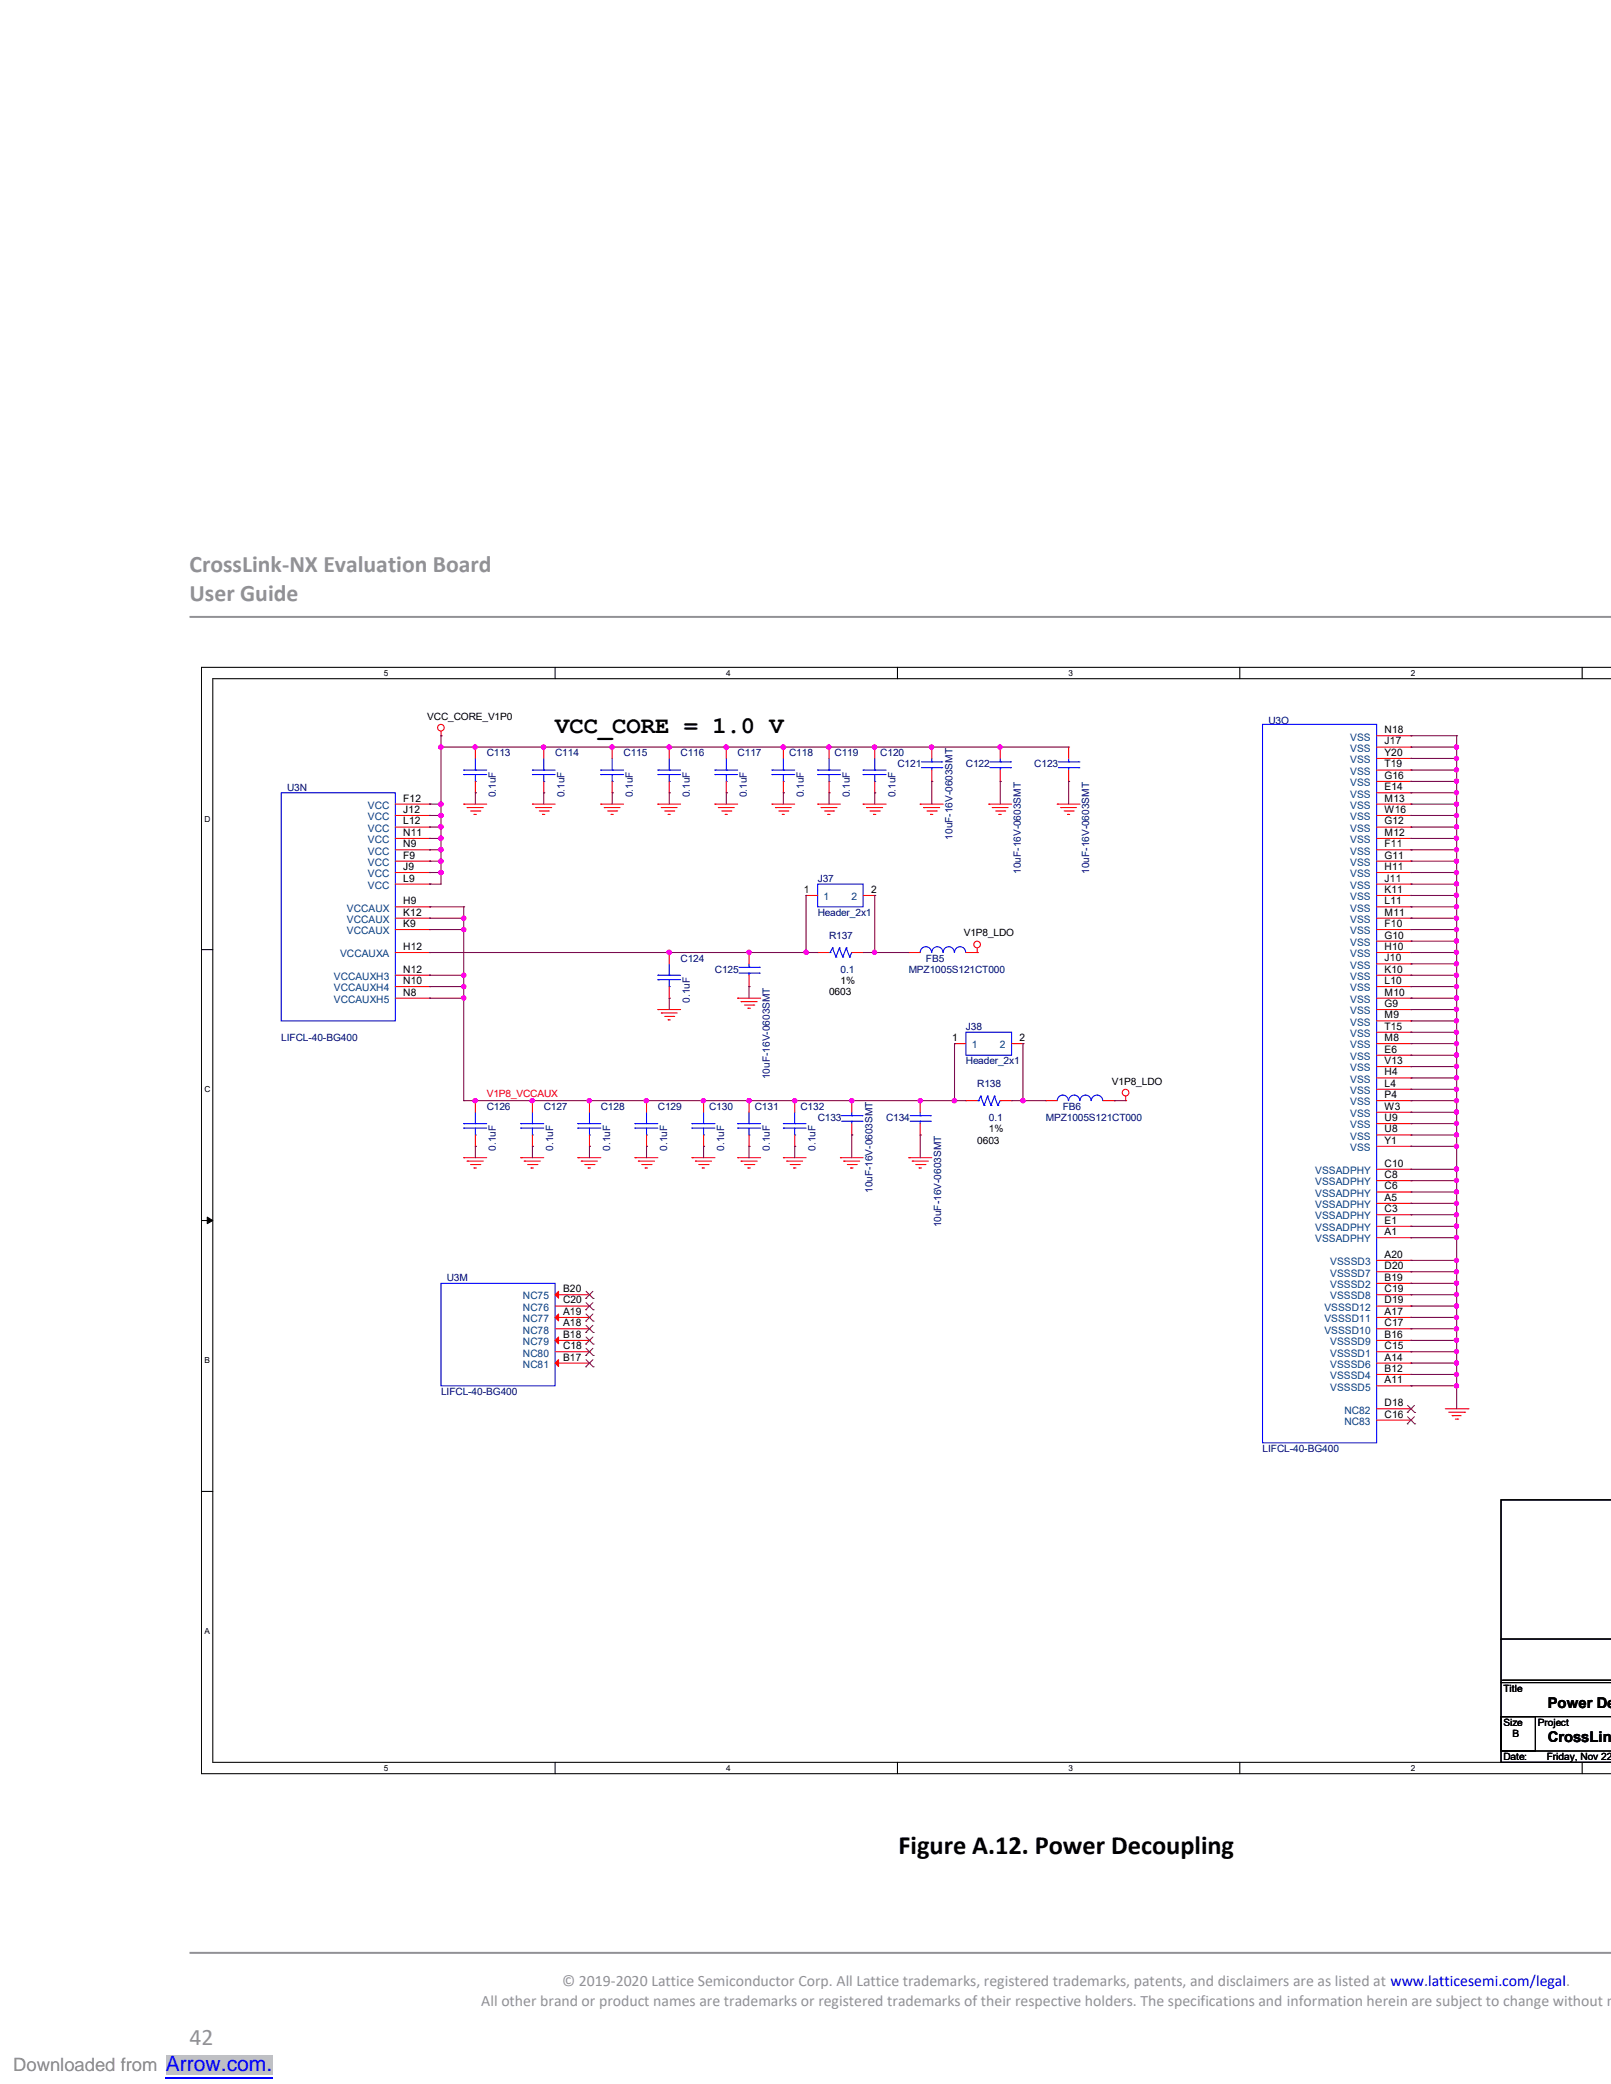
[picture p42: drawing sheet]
<svg xmlns="http://www.w3.org/2000/svg" width="216mm" height="279mm" viewBox="0 0 216 279" stroke-linecap="round" stroke-linejoin="round" font-family="sans-serif">
<defs><g id="words">
<text font-size="3.5" x="120.4" y="248.6">Figure A.12. Power Decoupling</text>
<g font-size="3.2" fill="#919195">
<text x="25.4" y="76.7">CrossLink-NX Evaluation Board</text>
<text x="25.4" y="80.6">User Guide</text>
<text x="25.4" y="274.2">42</text>
</g>
<text font-size="3.2" x="74.4" y="98.3">VCC_CORE = 1.0 V</text>
<text font-size="2.8" fill="#00f" x="22.2" y="277.6">Arrow.com.</text>
<text font-size="2.5" fill="#808080" x="1.8" y="277.6">Downloaded from</text>
<g font-size="2.1" fill="#919195">
<text x="64.5" y="268.9">All other brand or product names are trademarks or registered trademarks of their respective holders. The specifications and information herein are subject to change without no</text>
<text x="75.3" y="266.3">© 2019-2020 Lattice Semiconductor Corp. All Lattice trademarks, registered trademarks, patents, and disclaimers are as listed at www.latticesemi.com/legal.</text>
</g>
<g font-size="2">
<text x="207.4" y="229">Power Dec</text>
<text x="207.4" y="233.5">CrossLink</text>
</g>
<g font-size="1.4" fill="#004080">
<text x="181" y="99.3">VSS</text>
<text x="181" y="100.8">VSS</text>
<text x="181" y="105.4">VSS</text>
<text x="181" y="106.9">VSS</text>
<text x="181" y="102.3">VSS</text>
<text x="181" y="103.9">VSS</text>
<text x="49.3" y="108.4">VCC</text>
<text x="49.3" y="110">VCC</text>
<text x="49.3" y="111.5">VCC</text>
<text x="49.3" y="113">VCC</text>
<text x="181" y="108.4">VSS</text>
<text x="181" y="111.5">VSS</text>
<text x="181" y="113">VSS</text>
<text x="181" y="110">VSS</text>
<text x="49.3" y="114.6">VCC</text>
<text x="49.3" y="116.1">VCC</text>
<text x="49.3" y="117.6">VCC</text>
<text x="49.3" y="119.2">VCC</text>
<text x="181" y="114.6">VSS</text>
<text x="181" y="116.1">VSS</text>
<text x="181" y="117.6">VSS</text>
<text x="181" y="119.2">VSS</text>
<text x="46.5" y="122.2">VCCAUX</text>
<text x="46.5" y="123.7">VCCAUX</text>
<text x="46.5" y="125.3">VCCAUX</text>
<text x="110.4" y="120.7">1</text>
<text x="114.1" y="120.7">2</text>
<text x="181" y="120.7">VSS</text>
<text x="181" y="122.2">VSS</text>
<text x="181" y="123.7">VSS</text>
<text x="181" y="125.3">VSS</text>
<text x="44.7" y="131.4">VCCAUXH3</text>
<text x="45.6" y="128.3">VCCAUXA</text>
<text x="181" y="126.8">VSS</text>
<text x="181" y="128.3">VSS</text>
<text x="181" y="129.9">VSS</text>
<text x="181" y="131.4">VSS</text>
<text x="44.7" y="134.5">VCCAUXH5</text>
<text x="44.7" y="132.9">VCCAUXH4</text>
<text x="181" y="132.9">VSS</text>
<text x="181" y="134.5">VSS</text>
<text x="181" y="136">VSS</text>
<text x="181" y="137.5">VSS</text>
<text x="130.2" y="140.6">1</text>
<text x="134" y="140.6">2</text>
<text x="181" y="140.6">VSS</text>
<text x="181" y="142.1">VSS</text>
<text x="181" y="139">VSS</text>
<text x="181" y="143.6">VSS</text>
<text x="181" y="145.2">VSS</text>
<text x="181" y="146.7">VSS</text>
<text x="181" y="148.2">VSS</text>
<text x="181" y="149.8">VSS</text>
<text x="181" y="151.3">VSS</text>
<text x="181" y="152.8">VSS</text>
<text x="181" y="154.3">VSS</text>
<text x="176.2" y="157.4">VSSADPHY</text>
<text x="176.2" y="158.9">VSSADPHY</text>
<text x="176.2" y="160.5">VSSADPHY</text>
<text x="176.2" y="162">VSSADPHY</text>
<text x="176.2" y="163.5">VSSADPHY</text>
<text x="176.2" y="165.1">VSSADPHY</text>
<text x="176.2" y="166.6">VSSADPHY</text>
<text x="178.3" y="172.7">VSSSD2</text>
<text x="178.3" y="169.6">VSSSD3</text>
<text x="178.3" y="171.1">VSSSD7</text>
<text x="70.1" y="174.2">NC75</text>
<text x="70.1" y="175.7">NC76</text>
<text x="70.1" y="177.3">NC77</text>
<text x="70.1" y="178.8">NC78</text>
<text x="177.5" y="178.8">VSSSD10</text>
<text x="177.5" y="177.3">VSSSD11</text>
<text x="177.5" y="175.7">VSSSD12</text>
<text x="178.3" y="174.2">VSSSD8</text>
<text x="70.1" y="180.3">NC79</text>
<text x="70.1" y="181.9">NC80</text>
<text x="70.1" y="183.4">NC81</text>
<text x="178.3" y="181.9">VSSSD1</text>
<text x="178.3" y="184.9">VSSSD4</text>
<text x="178.3" y="183.4">VSSSD6</text>
<text x="178.3" y="180.3">VSSSD9</text>
<text x="178.3" y="186.4">VSSSD5</text>
<text x="180.2" y="189.5">NC82</text>
<text x="180.2" y="191">NC83</text>
</g>
<g font-size="1.4">
<text x="185.6" y="98.3">N18</text>
<text x="185.6" y="99.8">J17</text>
<text x="185.6" y="101.3">Y20</text>
<text x="54" y="107.5">F12</text>
<text x="185.6" y="104.4">G16</text>
<text x="185.6" y="105.9">E14</text>
<text x="185.6" y="107.5">M13</text>
<text x="185.6" y="102.9">T19</text>
<text x="54" y="109">J12</text>
<text x="54" y="110.5">L12</text>
<text x="54" y="112.1">N11</text>
<text x="54" y="113.6">N9</text>
<text x="185.6" y="110.5">G12</text>
<text x="185.6" y="112.1">M12</text>
<text x="185.6" y="113.6">F11</text>
<text x="185.6" y="109">W16</text>
<text x="54" y="115.1">F9</text>
<text x="54" y="116.6">J9</text>
<text x="54" y="118.2">L9</text>
<text x="107.7" y="119.7">1</text>
<text x="116.7" y="119.7">2</text>
<text x="185.6" y="115.1">G11</text>
<text x="185.6" y="116.6">H11</text>
<text x="185.6" y="118.2">J11</text>
<text x="185.6" y="119.7">K11</text>
<text x="54" y="121.2">H9</text>
<text x="54" y="122.8">K12</text>
<text x="54" y="124.3">K9</text>
<text x="185.6" y="121.2">L11</text>
<text x="185.6" y="122.8">M11</text>
<text x="185.6" y="124.3">F10</text>
<text x="185.6" y="125.8">G10</text>
<text x="54" y="127.4">H12</text>
<text x="54" y="130.4">N12</text>
<text x="54" y="131.9">N10</text>
<text x="185.6" y="127.4">H10</text>
<text x="185.6" y="128.9">J10</text>
<text x="185.6" y="130.4">K10</text>
<text x="185.6" y="131.9">L10</text>
<text x="54" y="133.5">N8</text>
<text x="185.6" y="133.5">M10</text>
<text x="185.6" y="135">G9</text>
<text x="185.6" y="136.5">M9</text>
<text x="127.6" y="139.6">1</text>
<text x="136.6" y="139.6">2</text>
<text x="185.6" y="139.6">M8</text>
<text x="185.6" y="141.1">E6</text>
<text x="185.6" y="138">T15</text>
<text x="185.6" y="142.6">V13</text>
<text x="185.6" y="144.2">H4</text>
<text x="185.6" y="145.7">L4</text>
<text x="185.6" y="147.2">P4</text>
<text x="185.6" y="148.8">W3</text>
<text x="185.6" y="150.3">U9</text>
<text x="185.6" y="151.8">U8</text>
<text x="185.6" y="153.3">Y1</text>
<text x="185.6" y="156.4">C10</text>
<text x="185.6" y="157.9">C8</text>
<text x="185.6" y="159.5">C6</text>
<text x="185.6" y="161">A5</text>
<text x="185.6" y="162.5">C3</text>
<text x="185.6" y="164.1">E1</text>
<text x="185.6" y="165.6">A1</text>
<text x="75.5" y="173.2">B20</text>
<text x="185.6" y="171.7">B19</text>
<text x="185.6" y="168.6">A20</text>
<text x="185.6" y="170.2">D20</text>
<text x="185.6" y="173.2">C19</text>
<text x="75.5" y="174.8">C20</text>
<text x="75.5" y="176.3">A19</text>
<text x="75.5" y="177.8">A18</text>
<text x="75.5" y="179.4">B18</text>
<text x="185.6" y="179.4">B16</text>
<text x="185.6" y="177.8">C17</text>
<text x="185.6" y="176.3">A17</text>
<text x="185.6" y="174.8">D19</text>
<text x="75.5" y="180.9">C18</text>
<text x="75.5" y="182.4">B17</text>
<text x="185.6" y="180.9">C15</text>
<text x="185.6" y="183.9">B12</text>
<text x="185.6" y="185.4">A11</text>
<text x="185.6" y="182.4">A14</text>
<text x="185.6" y="188.5">D18</text>
<text x="185.6" y="190.1">C16</text>
</g>
<g font-size="1.3">
<text x="57.3" y="96.5">VCC_CORE_V1P0</text>
<text x="129.2" y="125.5">V1P8_LDO</text>
<text x="112.6" y="131.9">1%</text>
<text x="111.1" y="133.5">0603</text>
<text x="149" y="145.4">V1P8_LDO</text>
<text x="131" y="153.3">0603</text>
<text x="132.5" y="151.8">1%</text>
<text x="201.5" y="226.8">Title</text>
<text x="201.5" y="231.4">Size</text>
<text x="202.7" y="232.9">B</text>
<text x="206.1" y="231.4">Project</text>
<text x="201.5" y="236">Date:</text>
<text x="207.3" y="236">Friday, Nov 22, 2</text>
</g>
<g font-size="1.3" fill="#000080">
<text x="65.2" y="101.4">C113</text>
<text x="74.4" y="101.4">C114</text>
<text x="83.6" y="101.4">C115</text>
<text x="91.2" y="101.4">C116</text>
<text x="98.9" y="101.4">C117</text>
<text x="105.8" y="101.4">C118</text>
<text x="111.9" y="101.4">C119</text>
<text x="118" y="101.4">C120</text>
<text x="170" y="97.1">U3O</text>
<text x="38.5" y="106.1">U3N</text>
<text x="66.5" y="106.9" transform="rotate(-90 66.5 106.9)">0.1uF</text>
<text x="75.6" y="106.9" transform="rotate(-90 75.6 106.9)">0.1uF</text>
<text x="84.8" y="106.9" transform="rotate(-90 84.8 106.9)">0.1uF</text>
<text x="92.5" y="106.9" transform="rotate(-90 92.5 106.9)">0.1uF</text>
<text x="100.1" y="106.9" transform="rotate(-90 100.1 106.9)">0.1uF</text>
<text x="107.7" y="106.9" transform="rotate(-90 107.7 106.9)">0.1uF</text>
<text x="113.9" y="106.9" transform="rotate(-90 113.9 106.9)">0.1uF</text>
<text x="120" y="106.9" transform="rotate(-90 120 106.9)">0.1uF</text>
<text x="120.3" y="102.9">C121</text>
<text x="129.4" y="102.9">C122</text>
<text x="138.6" y="102.9">C123</text>
<text x="127.6" y="112.6" transform="rotate(-90 127.6 112.6)">10uF-16V-0603SMT</text>
<text x="109.6" y="118.2">J37</text>
<text x="136.8" y="117.2" transform="rotate(-90 136.8 117.2)">10uF-16V-0603SMT</text>
<text x="146" y="117.2" transform="rotate(-90 146 117.2)">10uF-16V-0603SMT</text>
<text x="109.6" y="122.8">Header_2x1</text>
<text x="111.1" y="125.8">R137</text>
<text x="91.2" y="128.9">C124</text>
<text x="95.8" y="130.4">C125</text>
<text x="112.6" y="130.4">0.1</text>
<text x="121.8" y="130.4">MPZ1005S121CT000</text>
<text x="124.1" y="128.9">FB5</text>
<text x="92.5" y="134.4" transform="rotate(-90 92.5 134.4)">0.1uF</text>
<text x="37.7" y="139.6">LIFCL-40-BG400</text>
<text x="129.4" y="138.1">J38</text>
<text x="129.4" y="142.7">Header_2x1</text>
<text x="65.2" y="148.8">C126</text>
<text x="72.9" y="148.8">C127</text>
<text x="80.5" y="148.8">C128</text>
<text x="88.2" y="148.8">C129</text>
<text x="95" y="148.8">C130</text>
<text x="101.2" y="148.8">C131</text>
<text x="103.2" y="144.7" transform="rotate(-90 103.2 144.7)">10uF-16V-0603SMT</text>
<text x="107.3" y="148.8">C132</text>
<text x="131" y="145.7">R138</text>
<text x="142.4" y="148.8">FB6</text>
<text x="66.5" y="154.3" transform="rotate(-90 66.5 154.3)">0.1uF</text>
<text x="74.1" y="154.3" transform="rotate(-90 74.1 154.3)">0.1uF</text>
<text x="81.8" y="154.3" transform="rotate(-90 81.8 154.3)">0.1uF</text>
<text x="89.4" y="154.3" transform="rotate(-90 89.4 154.3)">0.1uF</text>
<text x="97.1" y="154.3" transform="rotate(-90 97.1 154.3)">0.1uF</text>
<text x="103.2" y="154.3" transform="rotate(-90 103.2 154.3)">0.1uF</text>
<text x="109.3" y="154.3" transform="rotate(-90 109.3 154.3)">0.1uF</text>
<text x="109.6" y="150.3">C133</text>
<text x="118.8" y="150.3">C134</text>
<text x="132.5" y="150.3">0.1</text>
<text x="140.2" y="150.3">MPZ1005S121CT000</text>
<text x="116.9" y="160" transform="rotate(-90 116.9 160)">10uF-16V-0603SMT</text>
<text x="126.1" y="164.6" transform="rotate(-90 126.1 164.6)">10uF-16V-0603SMT</text>
<text x="59.9" y="171.8">U3M</text>
<text x="59.1" y="187">LIFCL-40-BG400</text>
<text x="169.2" y="194.7">LIFCL-40-BG400</text>
</g>
<text font-size="1.3" fill="#f00" x="65.2" y="147.1">V1P8_VCCAUX</text>
<g font-size="1.1">
<text x="51.5" y="90.6">5</text>
<text x="97.3" y="90.6">4</text>
<text x="143.2" y="90.6">3</text>
<text x="189.1" y="90.6">2</text>
<text x="27.4" y="110.1">D</text>
<text x="27.4" y="146.5">C</text>
<text x="27.4" y="182.8">B</text>
<text x="27.4" y="219.1">A</text>
<text x="51.5" y="237.4">5</text>
<text x="97.3" y="237.4">4</text>
<text x="143.2" y="237.4">3</text>
<text x="189.1" y="237.4">2</text>
</g>
</g></defs>
<path d="M25.4 82.7h190.5M25.4 261.8h190.5" fill="none" stroke="#919195" stroke-width=".26"/>
<path d="M215.9 89.5h-188.9v148.3h188.9M215.9 91h-187.4v145.3h187.4" fill="none" stroke="#000" stroke-width=".14"/>
<g fill="#fff">
<path d="M51.5 89.6h.6v1.3h-.6z"/>
<path d="M51.5 236.5h.6v1.2h-.6z"/>
</g>
<path d="M74.4 89.5v1.5M74.4 236.3v1.5" fill="none" stroke="#000" stroke-width=".14"/>
<g fill="#fff">
<path d="M97.3 89.6h.6v1.3h-.6z"/>
<path d="M97.3 236.5h.6v1.2h-.6z"/>
</g>
<path d="M120.3 89.5v1.5M120.3 236.3v1.5" fill="none" stroke="#000" stroke-width=".14"/>
<g fill="#fff">
<path d="M143.2 89.6h.6v1.3h-.6z"/>
<path d="M143.2 236.5h.6v1.2h-.6z"/>
</g>
<path d="M166.2 89.5v1.5M166.2 236.3v1.5" fill="none" stroke="#000" stroke-width=".14"/>
<g fill="#fff">
<path d="M189.1 89.6h.6v1.3h-.6z"/>
<path d="M189.1 236.5h.6v1.2h-.6z"/>
</g>
<path d="M212 89.5v1.5M212 236.3v1.5" fill="none" stroke="#000" stroke-width=".14"/>
<g fill="#fff">
<path d="M27.4 109.2h.8v1.2h-.8z"/>
<path d="M27.4 145.5h.8v1.2h-.8z"/>
</g>
<path d="M27 127.3h1.5" fill="none" stroke="#000" stroke-width=".14"/>
<path d="M27.4 181.8h.7v1.2h-.7z" fill="#fff"/>
<path d="M27 163.6h1.5" fill="none" stroke="#000" stroke-width=".14"/>
<path d="M27.8 163.2l.7 .4-.7 .5z" fill="#000" stroke="#000" stroke-width=".13"/>
<path d="M27.4 218.1h.7v1.3h-.7z" fill="#fff"/>
<path d="M27 200h1.5M201.2 219.7h14.7M215.9 201.1h-14.7v35.2h14.7M201.2 234.8h14.7M201.2 225.6h14.7M201.2 230.2h4.6v4.6h-4.6zM201.2 230.2h14.7M201.3 225.3h14.6" fill="none" stroke="#000" stroke-width=".14"/>
<g fill="none" stroke="#f00" stroke-width=".14">
<path d="M59.1 98.6h.1M59.1 98v.6M184.5 98.6h4.6M189.1 98.6h.1M53 107.8h4.6M53 109.3h4.6M53 110.9h4.6M53 112.4h4.6M53 113.9h4.6M53 115.5h4.6M53 117h4.6M53 118.5h4.6"/>
<path d="M57.6 107.8h.1M57.6 109.3h.1M57.6 110.9h.1M57.6 112.4h.1M57.6 113.9h.1M57.6 115.5h.1M57.6 117h.1M57.6 118.5h.1M62.1 107.8h3.1M62.1 107.8h.1M62.6 108.3h2.2M62.6 108.3h.1"/>
<path d="M63.1 108.7h1.2M63.5 109.2h.3M63.5 109.2h.1M63.7 100.2h.1M63.7 106.3h.1M63.7 100.2v1.5M63.7 104.8v1.5M64.3 108.7h.1M71.4 107.8h3M71.4 107.8h.1M71.8 108.3h2.1M71.8 108.3h.1"/>
<path d="M72.3 108.7h1.2M72.7 109.2h.3M72.7 109.2h.1M72.9 100.2h.1M72.9 106.3h.1M72.9 100.2v1.5M72.9 104.8v1.5M73.5 108.7h.1M80.5 107.8h3.1M80.5 107.8h.1M81 108.3h2.1M81 108.3h.1"/>
<path d="M81.4 108.7h1.2M81.9 109.2h.3M81.9 109.2h.1M82 100.2h.1M82 106.3h.1M82 100.2v1.5M82 104.8v1.5M82.6 108.7h.1M88.2 107.8h3M88.2 107.8h.1M88.6 108.3h2.2M88.6 108.3h.1"/>
<path d="M89.1 108.7h1.2M89.5 109.2h.3M89.5 109.2h.1M89.7 100.2h.1M89.7 106.3h.1M89.7 100.2v1.5M89.7 104.8v1.5M90.3 108.7h.1M95.8 107.8h.1M95.8 107.8h3.1M96.3 108.3h.1M96.3 108.3h2.1"/>
<path d="M96.7 108.7h1.2M97.2 109.2h.3M97.2 109.2h.1M97.3 100.2h.1M97.3 106.3h.1M97.3 100.2v1.5M97.3 104.8v1.5M97.9 108.7h.1M103.5 107.8h3M103.5 107.8h.1M103.9 108.3h2.1M103.9 108.3h.1"/>
<path d="M104.4 108.7h1.2M104.8 109.2h.3M104.8 109.2h.1M105 100.2h.1M105 106.3h.1M105 100.2v1.5M105 104.8v1.5M105.6 108.7h.1M109.6 107.8h3M109.6 107.8h.1M110 108.3h2.2M110 108.3h.1"/>
<path d="M110.5 108.7h1.2M110.9 109.2h.3M110.9 109.2h.1M111.1 100.2h.1M111.1 106.3h.1M111.1 100.2v1.5M111.1 104.8v1.5M111.7 108.7h.1M115.7 107.8h.1M115.7 107.8h3.1M116.1 108.3h2.2M116.1 108.3h.1"/>
<path d="M116.6 108.7h1.2M117.1 109.2h.3M117.1 109.2h.1M117.2 100.2h.1M117.2 106.3h.1M117.2 100.2v1.5M117.2 104.8v1.5M117.8 108.7h.1M123.3 107.8h3.1M123.3 107.8h.1M123.8 108.3h2.1M123.8 108.3h.1"/>
<path d="M124.2 108.7h1.3M124.7 109.2h.3M124.7 109.2h.1M124.9 104.8h.1M124.9 100.2h.1M124.9 100.2v1.5M124.9 103.2v1.6M125.5 108.7h.1M132.5 107.8h3.1M132.5 107.8h.1M133 108.3h2.1M133 108.3h.1"/>
<path d="M133.4 108.7h1.2M133.9 109.2h.3M133.9 109.2h.1M134 104.8h.1M134 100.2h.1M134 100.2v1.5M134 103.2v1.6M134.6 108.7h.1M141.7 107.8h3M141.7 107.8h.1M142.2 108.3h2.1M142.2 108.3h.1"/>
<path d="M142.6 108.7h1.2M143.1 109.2h.3M143.1 109.2h.1M143.2 104.8h.1M143.2 100.2h.1M143.2 100.2v1.5M143.2 103.2v1.6M143.8 108.7h.1M184.5 107.8h4.6M184.5 109.3h4.6M184.5 110.9h4.6M184.5 112.4h4.6"/>
<path d="M184.5 113.9h4.6M184.5 115.5h4.6M184.5 117h4.6M184.5 118.5h4.6M184.5 100.2h4.6M184.5 104.8h4.6M184.5 106.3h4.6M184.5 101.7h4.6M184.5 103.2h4.6M189.1 100.2h.1M189.1 104.8h.1M189.1 106.3h.1"/>
<path d="M189.1 107.8h.1M189.1 110.9h.1M189.1 112.4h.1M189.1 113.9h.1M189.1 115.5h.1M189.1 117h.1M189.1 118.5h.1M189.1 101.7h.1M189.1 103.2h.1M189.1 109.3h.1M53 133.8h4.6M53 127.7h4.6"/>
<path d="M53 121.6h4.6M53 123.1h4.6M53 124.6h4.6M53 130.7h4.6M53 132.3h4.6M57.6 121.6h.1M57.6 123.1h.1M57.6 124.6h.1M57.6 127.7h.1M57.6 133.8h.1M57.6 130.7h.1M57.6 132.3h.1"/>
<path d="M88.2 135.3h3M88.2 135.3h.1M88.6 135.8h2.2M88.6 135.8h.1M89.1 136.3h1.2M89.5 136.7h.3M89.5 136.7h.1M89.7 127.7h.1M89.7 133.8h.1M89.7 127.7v1.5M89.7 132.3v1.5M90.3 136.3h.1"/>
<path d="M98.9 133.8h3M98.9 133.8h.1M99.3 134.3h.1M99.3 134.3h2.2M99.8 134.7h1.2M100.2 135.2h.4M100.2 135.2h.1M100.4 132.3h.1M100.4 127.7h.1M100.4 127.7v1.5M100.4 130.7v1.6M101 134.7h.1"/>
<path d="M108 120.1h1.6M108 120.1h.1M109.6 127.7h1.5M109.6 127.7h.1M114.2 127.7h1.5M115.7 127.7h.1M115.7 120.1h1.5M117.2 120.1h.1M121.8 127.7h1.5M121.8 127.7h.1M127.9 139.9h.1M127.9 139.9h1.5"/>
<path d="M129.4 127.7h1.6M131 127.7h.1M131 127.1v.6M135.6 139.9h1.5M137.1 139.9h.1M184.5 135.3h4.6M184.5 133.8h4.6M184.5 127.7h4.6M184.5 139.9h4.6M184.5 120.1h4.6M184.5 121.6h4.6M184.5 123.1h4.6"/>
<path d="M184.5 124.6h4.6M184.5 130.7h4.6M184.5 132.3h4.6M184.5 126.2h4.6M184.5 129.2h4.6M184.5 136.9h4.6M184.5 138.4h4.6M189.1 120.1h.1M189.1 121.6h.1M189.1 123.1h.1M189.1 124.6h.1M189.1 126.2h.1"/>
<path d="M189.1 127.7h.1M189.1 129.2h.1M189.1 130.7h.1M189.1 132.3h.1M189.1 133.8h.1M189.1 135.3h.1M189.1 136.9h.1M189.1 139.9h.1M189.1 138.4h.1M62.1 155.2h3.1M62.1 155.2h.1M62.6 155.7h2.2"/>
<path d="M62.6 155.7h.1M63.1 156.1h1.2M63.5 156.6h.3M63.5 156.6h.1M63.7 147.6h.1M63.7 153.7h.1M63.7 147.6v1.5M63.7 152.2v1.5M64.3 156.1h.1M69.8 155.2h3.1M69.8 155.2h.1M70.3 155.7h2.1"/>
<path d="M70.3 155.7h.1M70.7 156.1h1.3M71.2 156.6h.3M71.2 156.6h.1M71.4 147.6h.1M71.4 153.7h.1M71.4 147.6v1.5M71.4 152.2v1.5M72 156.1h.1M77.4 155.2h3.1M77.4 155.2h.1M77.9 155.7h2.2"/>
<path d="M77.9 155.7h.1M78.4 156.1h1.2M78.8 156.6h.3M78.8 156.6h.1M79 147.6h.1M79 153.7h.1M79 147.6v1.5M79 152.2v1.5M79.6 156.1h.1M85.1 155.2h3.1M85.1 155.2h.1M85.5 155.7h2.2"/>
<path d="M85.5 155.7h.1M86 156.1h1.2M86.5 156.6h.3M86.5 156.6h.1M86.6 147.6h.1M86.6 153.7h.1M86.6 147.6v1.5M86.6 152.2v1.5M87.2 156.1h.1M92.7 155.2h.1M92.7 155.2h3.1M93.2 155.7h.1"/>
<path d="M93.2 155.7h2.2M93.7 156.1h1.2M94.1 156.6h.3M94.1 156.6h.1M94.3 147.6h.1M94.3 153.7h.1M94.3 147.6v1.5M94.3 152.2v1.5M94.9 156.1h.1M98.9 155.2h3M98.9 155.2h.1M99.3 155.7h.1"/>
<path d="M99.3 155.7h2.2M99.8 156.1h1.2M100.2 156.6h.4M100.2 156.6h.1M100.4 147.6h.1M100.4 153.7h.1M100.4 147.6v1.5M100.4 152.2v1.5M101 156.1h.1M105 155.2h.1M105 155.2h3M105.4 155.7h.1"/>
<path d="M105.4 155.7h2.2M105.9 156.1h1.2M106.4 156.6h.3M106.4 156.6h.1M106.5 147.6h.1M106.5 153.7h.1M106.5 147.6v1.5M106.5 152.2v1.5M107.1 156.1h.1M112.6 155.2h3.1M112.6 155.2h.1M113.1 155.7h2.1"/>
<path d="M113.1 155.7h.1M113.5 156.1h1.3M114 156.6h.3M114 156.6h.1M114.2 152.2h.1M114.2 147.6h.1M114.2 147.6v1.5M114.2 150.6v1.6M114.8 156.1h.1M121.8 155.2h3.1M121.8 155.2h.1M122.3 155.7h2.1"/>
<path d="M122.3 155.7h.1M122.7 156.1h1.3M123.2 156.6h.3M123.2 156.6h.1M123.3 152.2h.1M123.3 147.6h.1M123.3 147.6v1.5M123.3 150.6v1.6M124 156.1h.1M129.4 147.6h.1M129.4 147.6h1.6M134 147.6h1.6"/>
<path d="M135.6 147.6h.1M140.2 147.6h.1M140.2 147.6h1.5M147.8 147.6h1.5M149.3 147.6h.1M150.9 147.6h.1M150.9 147v.6M184.5 147.6h4.6M184.5 141.5h4.6M184.5 144.5h4.6M184.5 146h4.6M184.5 149.1h4.6"/>
<path d="M184.5 156.8h4.6M184.5 158.3h4.6M184.5 159.8h4.6M184.5 143h4.6M184.5 150.6h4.6M184.5 152.2h4.6M184.5 153.7h4.6M189.1 141.5h.1M189.1 144.5h.1M189.1 146h.1M189.1 147.6h.1M189.1 149.1h.1"/>
<path d="M189.1 156.8h.1M189.1 158.3h.1M189.1 159.8h.1M189.1 143h.1M189.1 150.6h.1M189.1 152.2h.1M189.1 153.7h.1M74.4 173.6h4.6M74.4 175.1h4.6M74.4 176.6h4.6M74.4 178.1h4.6M74.4 179.7h4.6"/>
<path d="M79 173.6h.1M79 175.1h.1M79 176.6h.1M79 178.1h.1M79 179.7h.1M184.5 173.6h4.6M184.5 175.1h4.6M184.5 176.6h4.6M184.5 178.1h4.6M184.5 179.7h4.6M184.5 161.3h4.6M184.5 162.9h4.6"/>
<path d="M184.5 164.4h4.6M184.5 172.1h4.6M184.5 169h4.6M184.5 165.9h4.6M184.5 170.5h4.6M189.1 161.3h.1M189.1 162.9h.1M189.1 164.4h.1M189.1 172.1h.1M189.1 169h.1M189.1 165.9h.1M189.1 170.5h.1"/>
<path d="M189.1 173.6h.1M189.1 179.7h.1M189.1 178.1h.1M189.1 176.6h.1M189.1 175.1h.1M74.4 181.2h4.6M74.4 182.8h4.6M79 181.2h.1M79 182.8h.1M184.5 188.9h4.6M184.5 181.2h4.6M184.5 182.8h4.6"/>
<path d="M184.5 184.3h4.6M184.5 185.8h4.6M184.5 190.4h4.6M189.1 181.2h.1M189.1 184.3h.1M189.1 185.8h.1M189.1 182.8h.1M189.1 188.9h.1M189.1 190.4h.1M193.7 188.9h3M194.2 189.3h2.1M194.6 189.8h.1"/>
<path d="M194.6 189.8h1.2M195 190.3h.4M195.4 190.3h.1M196.3 189.3h.1M196.7 188.9h.1"/>
<circle cx="59.1" cy="97.6" r=".44"/>
<circle cx="131" cy="126.6" r=".44"/>
<circle cx="150.8" cy="146.5" r=".44"/>
</g>
<g fill="none" stroke="#00f" stroke-width=".14">
<path d="M169.2 97.1h15.3v96.3h-15.3zM37.7 106.3h15.3v30.6h-15.3zM62.1 103.2h3.1M62.1 103.8h3.1M62.1 103.2h.1M62.1 103.8h.1M63.7 104.8h.1M63.7 103.2h.1M63.7 101.7v1.5M63.7 103.8v1M71.4 103.2h3M71.4 103.8h3"/>
<path d="M71.4 103.2h.1M71.4 103.8h.1M72.9 104.8h.1M72.9 103.2h.1M72.9 101.7v1.5M72.9 103.8v1M80.5 103.2h3.1M80.5 103.8h3.1M80.5 103.2h.1M80.5 103.8h.1M82 104.8h.1M82 103.2h.1"/>
<path d="M82 101.7v1.5M82 103.8v1M88.2 103.2h3M88.2 103.8h3M88.2 103.2h.1M88.2 103.8h.1M89.7 104.8h.1M89.7 103.2h.1M89.7 101.7v1.5M89.7 103.8v1M95.8 103.2h.1M95.8 103.8h.1"/>
<path d="M95.8 103.2h3.1M95.8 103.8h3.1M97.3 104.8h.1M97.3 103.2h.1M97.3 101.7v1.5M97.3 103.8v1M103.5 103.2h3M103.5 103.8h3M103.5 103.2h.1M103.5 103.8h.1M105 104.8h.1M105 103.2h.1"/>
<path d="M105 101.7v1.5M105 103.8v1M109.6 103.2h3M109.6 103.8h3M109.6 118.5h6.1v3.1h-6.1zM109.6 103.2h.1M109.6 103.8h.1M111.1 104.8h.1M111.1 103.2h.1M111.1 101.7v1.5M111.1 103.8v1M115.7 103.2h.1"/>
<path d="M115.7 103.8h.1M115.7 103.2h3.1M115.7 103.8h3.1M117.2 104.8h.1M117.2 103.2h.1M117.2 101.7v1.5M117.2 103.8v1M123.5 102.1h2.7M123.5 102.9h2.7M124.9 102.9h.1M124.9 102.1h.1M124.9 101.7v.4"/>
<path d="M124.9 102.9v.3M126.2 102.1h.1M126.2 102.9h.1M132.7 102.1h2.7M132.7 102.9h2.7M134 102.9h.1M134 102.1h.1M134 101.7v.4M134 102.9v.3M135.4 102.1h.1M135.4 102.9h.1M141.8 102.1h2.8"/>
<path d="M141.8 102.9h2.8M143.2 102.9h.1M143.2 102.1h.1M143.2 101.7v.4M143.2 102.9v.3M144.6 102.1h.1M144.6 102.9h.1M88.2 130.7h3M88.2 131.3h3M88.2 130.7h.1M88.2 131.3h.1M89.7 132.3h.1"/>
<path d="M89.7 130.7h.1M89.7 129.2v1.5M89.7 131.3v1M99 129.7h2.8M99 130.5h2.8M100.4 130.5h.1M100.4 129.7h.1M100.4 129.2v.5M100.4 130.5v.2M101.8 129.7h.1M101.8 130.5h.1M111.1 127.7h.1"/>
<path d="M111.2 127.7h.1M111.6 127.1l-.4 .6M111.6 127.1h.1M111.6 127.1l.4 1.2M112 128.3h.1M112.5 127.1h.1M112.5 127.1l.4 1.2M112.5 127.1l-.5 1.2M112.9 128.3h.1M113.4 127.1h.1M113.4 127.1l.5 1.2M113.4 127.1l-.5 1.2"/>
<path d="M113.9 128.3h.1M114.2 127.7l-.3 .6M114.2 127.7h.1M124.8 127.7a.76 .76 0 0 0-.7-.8 .76 .76 0 0 0-.8 .8M126.4 127.7a.74 .74 0 0 0-.8-.8 .75 .75 0 0 0-.7 .8M127.9 127.7a.74 .74 0 0 0-.8-.8 .75 .75 0 0 0-.7 .8M129.4 127.7a.74 .74 0 0 0-.7-.8 .74 .74 0 0 0-.8 .8M129.4 138.4h6.2v3.1h-6.2zM62.1 150.6h3.1M62.1 151.2h3.1M62.1 150.6h.1M62.1 151.2h.1"/>
<path d="M63.7 152.2h.1M63.7 150.6h.1M63.7 149.1v1.5M63.7 151.2v1M69.8 150.6h3.1M69.8 151.2h3.1M69.8 150.6h.1M69.8 151.2h.1M71.4 152.2h.1M71.4 150.6h.1M71.4 149.1v1.5M71.4 151.2v1"/>
<path d="M77.4 150.6h3.1M77.4 151.2h3.1M77.4 150.6h.1M77.4 151.2h.1M79 152.2h.1M79 150.6h.1M79 149.1v1.5M79 151.2v1M85.1 150.6h3.1M85.1 151.2h3.1M85.1 150.6h.1M85.1 151.2h.1"/>
<path d="M86.6 152.2h.1M86.6 150.6h.1M86.6 149.1v1.5M86.6 151.2v1M92.7 150.6h.1M92.7 151.2h.1M92.7 150.6h3.1M92.7 151.2h3.1M94.3 152.2h.1M94.3 150.6h.1M94.3 149.1v1.5M94.3 151.2v1"/>
<path d="M98.9 150.6h3M98.9 151.2h3M98.9 150.6h.1M98.9 151.2h.1M100.4 152.2h.1M100.4 150.6h.1M100.4 149.1v1.5M100.4 151.2v1M105 150.6h.1M105 151.2h.1M105 150.6h3M105 151.2h3"/>
<path d="M106.5 152.2h.1M106.5 150.6h.1M106.5 149.1v1.5M106.5 151.2v1M112.8 149.6h2.7M112.8 150.3h2.7M114.2 150.3h.1M114.2 149.6h.1M114.2 149.1v.5M114.2 150.3v.3M115.5 149.6h.1M115.5 150.3h.1"/>
<path d="M122 149.6h2.7M122 150.3h2.7M123.3 150.3h.1M123.3 149.6h.1M123.3 149.1v.5M123.3 150.3v.3M124.7 149.6h.1M124.7 150.3h.1M131 147.6h.1M131.1 147.6h.1M131.4 147h.1M131.4 147l.5 1.2"/>
<path d="M131.4 147l-.3 .6M131.9 148.2h.1M132.3 147h.1M132.3 147l.5 1.2M132.3 147l-.4 1.2M132.8 148.2h.1M133.3 147l-.5 1.2M133.3 147h.1M133.3 147l.4 1.2M133.7 148.2h.1M134 147.6h.1M134 147.6l-.3 .6"/>
<path d="M143.2 147.6a.74 .74 0 0 0-.8-.8 .74 .74 0 0 0-.7 .8M144.7 147.6a.74 .74 0 0 0-.7-.8 .74 .74 0 0 0-.8 .8M146.2 147.6a.74 .74 0 0 0-.7-.8 .74 .74 0 0 0-.8 .8M147.8 147.6a.76 .76 0 0 0-.8-.8 .76 .76 0 0 0-.7 .8M59.1 172.1h15.3v13.7h-15.3z"/>
</g>
<g fill="#f00" stroke="#f00" stroke-width=".14">
<path d="M74.4 173.6l.5-.5v.9z"/>
<path d="M74.4 176.6l.5-.4v.9z"/>
<path d="M74.4 179.7l.5-.5v1z"/>
<path d="M74.4 182.8l.5-.5v.9z"/>
</g>
<g fill="none" stroke="#804000" stroke-width=".13">
<path d="M78.5 174.1h.1M78.5 175.6h.1M78.5 177.1h.1M78.5 178.6h.1M78.5 173.1l1 1M78.5 174.6l1 1M78.5 176.2l1 .9M78.5 177.7l1 .9M78.5 179.2l1 1M79.5 173.1l-1 1M79.5 174.6l-1 1M79.5 176.2l-1 .9"/>
<path d="M79.5 177.7l-1 .9M79.5 179.2l-1 1M79.5 174.1h.1M79.5 175.6h.1M79.5 177.1h.1M79.5 178.6h.1M78.5 180.2h.1M78.5 181.7h.1M78.5 183.2h.1M78.5 180.8l1 .9M78.5 182.3l1 .9M79.5 180.8l-1 .9"/>
<path d="M79.5 182.3l-1 .9M79.5 180.2h.1M79.5 181.7h.1M79.5 183.2h.1M188.6 189.4h.1M188.6 190.9h.1M188.6 188.4l1 1M188.6 189.9l1 1M189.6 188.4l-1 1M189.6 189.9l-1 1M189.6 189.4h.1M189.6 190.9h.1"/>
</g>
<g fill="none" stroke="#800040" stroke-width=".14">
<path d="M59.1 98.6h.1M59.1 98.6v19.9h-1.5M189.1 98.6h.1M189.1 98.6h6.1M195.2 98.6h.1M195.2 98.6v90.3M57.6 117h1.5M57.6 115.5h1.5M57.6 113.9h1.5M57.6 112.4h1.5M57.6 110.9h1.5M57.6 109.3h1.5"/>
<path d="M57.6 107.8h1.5M57.6 118.5h.1M57.6 117h.1M57.6 115.5h.1M57.6 113.9h.1M57.6 112.4h.1M57.6 110.9h.1M57.6 109.3h.1M57.6 107.8h.1M59.1 100.2h84.1M59.1 109.3h.1M59.1 115.5h.1"/>
<path d="M59.1 110.9h.1M59.1 107.8h.1M59.1 112.4h.1M59.1 113.9h.1M59.1 117h.1M59.1 100.2h.1M63.7 106.3h.1M63.7 100.2h.1M63.7 106.3v1.5M72.9 106.3h.1M72.9 100.2h.1M72.9 106.3v1.5"/>
<path d="M82 100.2h.1M82 106.3h.1M82 106.3v1.5M89.7 106.3h.1M89.7 100.2h.1M89.7 106.3v1.5M97.3 106.3h.1M97.3 100.2h.1M97.3 106.3v1.5M105 106.3h.1M105 100.2h.1M105 106.3v1.5"/>
<path d="M111.1 106.3h.1M111.1 100.2h.1M111.1 106.3v1.5M117.2 106.3h.1M117.2 100.2h.1M117.2 106.3v1.5M124.9 104.8h.1M124.9 100.2h.1M124.9 104.8v3M134 104.8h.1M134 100.2h.1M134 104.8v3"/>
<path d="M143.2 104.8h.1M143.2 104.8v3M189.1 100.2h.1M189.1 101.7h.1M189.1 103.2h.1M189.1 104.8h.1M189.1 106.3h.1M189.1 107.8h.1M189.1 109.3h.1M189.1 110.9h.1M189.1 112.4h.1M189.1 113.9h.1"/>
<path d="M189.1 115.5h.1M189.1 117h.1M189.1 118.5h.1M189.1 118.5h6.1M189.1 117h6.1M189.1 115.5h6.1M189.1 113.9h6.1M189.1 112.4h6.1M189.1 110.9h6.1M189.1 109.3h6.1M189.1 107.8h6.1M189.1 100.2h6.1"/>
<path d="M189.1 101.7h6.1M189.1 103.2h6.1M189.1 104.8h6.1M189.1 106.3h6.1M195.2 100.2h.1M195.2 101.7h.1M195.2 103.2h.1M195.2 104.8h.1M195.2 106.3h.1M195.2 115.5h.1M195.2 113.9h.1M195.2 112.4h.1"/>
<path d="M195.2 117h.1M195.2 118.5h.1M195.2 110.9h.1M195.2 109.3h.1M195.2 107.8h.1M57.6 121.6h4.5M57.6 123.1h4.5M57.6 124.6h4.5M57.6 130.7h4.5M57.6 132.3h4.5M57.6 133.8h4.5M57.6 121.6h.1"/>
<path d="M57.6 123.1h.1M57.6 124.6h.1M57.6 130.7h.1M57.6 132.3h.1M57.6 133.8h.1M57.6 127.7h.1M57.6 127.7h52M62.1 123.1h.1M62.1 124.6h.1M62.1 130.7h.1M62.1 132.3h.1M62.1 133.8h.1"/>
<path d="M62.1 121.6h.1M62.1 121.6v26M89.7 127.7h.1M89.7 133.8h.1M89.7 133.8v1.5M100.4 132.3h.1M100.4 127.7h.1M100.4 132.3v1.5M108 120.1h.1M108 127.7h.1M108 120.1v7.6M115.7 127.7h6.1"/>
<path d="M117.2 127.7h.1M117.2 120.1h.1M117.2 120.1v7.6M127.9 139.9h.1M127.9 139.9v7.7M137.1 139.9h.1M137.1 139.9v7.7M189.1 120.1h.1M189.1 121.6h.1M189.1 123.1h.1M189.1 124.6h.1M189.1 126.2h.1"/>
<path d="M189.1 127.7h.1M189.1 129.2h.1M189.1 130.7h.1M189.1 132.3h.1M189.1 133.8h.1M189.1 135.3h.1M189.1 136.9h.1M189.1 138.4h.1M189.1 139.9h.1M189.1 121.6h6.1M189.1 123.1h6.1M189.1 124.6h6.1"/>
<path d="M189.1 130.7h6.1M189.1 132.3h6.1M189.1 133.8h6.1M189.1 120.1h6.1M189.1 126.2h6.1M189.1 127.7h6.1M189.1 129.2h6.1M189.1 135.3h6.1M189.1 136.9h6.1M189.1 138.4h6.1M189.1 139.9h6.1M195.2 123.1h.1"/>
<path d="M195.2 121.6h.1M195.2 124.6h.1M195.2 133.8h.1M195.2 132.3h.1M195.2 127.7h.1M195.2 139.9h.1M195.2 135.3h.1M195.2 130.7h.1M195.2 120.1h.1M195.2 138.4h.1M195.2 136.9h.1M195.2 129.2h.1"/>
<path d="M195.2 126.2h.1M62.1 147.6h67.3M62.1 147.6h.1M63.7 147.6h.1M63.7 153.7h.1M63.7 153.7v1.5M71.4 147.6h.1M71.4 153.7h.1M71.4 153.7v1.5M79 153.7h.1M79 147.6h.1M79 153.7v1.5"/>
<path d="M86.6 153.7h.1M86.6 147.6h.1M86.6 153.7v1.5M94.3 153.7h.1M94.3 147.6h.1M94.3 153.7v1.5M100.4 153.7h.1M100.4 147.6h.1M100.4 153.7v1.5M106.5 153.7h.1M106.5 147.6h.1M106.5 153.7v1.5"/>
<path d="M114.2 152.2h.1M114.2 147.6h.1M114.2 152.2v3M123.3 152.2h.1M123.3 147.6h.1M123.3 152.2v3M127.9 147.6h.1M135.6 147.6h4.6M137.1 147.6h.1M149.3 147.6h1.6M149.3 147.6h.1M189.1 141.5h.1"/>
<path d="M189.1 143h.1M189.1 144.5h.1M189.1 146h.1M189.1 147.6h.1M189.1 149.1h.1M189.1 150.6h.1M189.1 152.2h.1M189.1 158.3h.1M189.1 159.8h.1M189.1 156.8h.1M189.1 153.7h.1M189.1 147.6h6.1"/>
<path d="M189.1 141.5h6.1M189.1 143h6.1M189.1 144.5h6.1M189.1 146h6.1M189.1 149.1h6.1M189.1 150.6h6.1M189.1 152.2h6.1M189.1 158.3h6.1M189.1 159.8h6.1M189.1 156.8h6.1M189.1 153.7h6.1M195.2 143h.1"/>
<path d="M195.2 141.5h.1M195.2 152.2h.1M195.2 146h.1M195.2 159.8h.1M195.2 158.3h.1M195.2 156.8h.1M195.2 150.6h.1M195.2 149.1h.1M195.2 147.6h.1M195.2 144.5h.1M195.2 153.7h.1M189.1 161.3h.1"/>
<path d="M189.1 162.9h.1M189.1 164.4h.1M189.1 169h.1M189.1 170.5h.1M189.1 172.1h.1M189.1 173.6h.1M189.1 175.1h.1M189.1 176.6h.1M189.1 178.1h.1M189.1 179.7h.1M189.1 165.9h.1M189.1 161.3h6.1"/>
<path d="M189.1 162.9h6.1M189.1 164.4h6.1M189.1 169h6.1M189.1 170.5h6.1M189.1 172.1h6.1M189.1 173.6h6.1M189.1 175.1h6.1M189.1 176.6h6.1M189.1 178.1h6.1M189.1 179.7h6.1M189.1 165.9h6.1M195.2 162.9h.1"/>
<path d="M195.2 161.3h.1M195.2 170.5h.1M195.2 175.1h.1M195.2 173.6h.1M195.2 179.7h.1M195.2 178.1h.1M195.2 176.6h.1M195.2 164.4h.1M195.2 172.1h.1M195.2 169h.1M195.2 165.9h.1M189.1 181.2h.1"/>
<path d="M189.1 182.8h.1M189.1 184.3h.1M189.1 185.8h.1M189.1 181.2h6.1M189.1 182.8h6.1M189.1 184.3h6.1M189.1 185.8h6.1M195.2 181.2h.1M195.2 184.3h.1M195.2 182.8h.1M195.2 185.8h.1"/>
</g>
<g fill="#f0f" stroke="#f0f" stroke-width=".14">
<circle cx="71.3" cy="147.6" r=".28"/>
<circle cx="86.6" cy="147.6" r=".28"/>
<circle cx="79" cy="147.6" r=".28"/>
<circle cx="62.1" cy="123.1" r=".28"/>
<circle cx="63.7" cy="147.6" r=".28"/>
<circle cx="100.4" cy="147.6" r=".28"/>
<circle cx="94.3" cy="147.6" r=".28"/>
<circle cx="106.5" cy="147.6" r=".28"/>
<circle cx="123.3" cy="147.6" r=".28"/>
<circle cx="114.2" cy="147.6" r=".28"/>
<circle cx="62.1" cy="130.7" r=".28"/>
<circle cx="62.1" cy="124.6" r=".28"/>
<circle cx="62.1" cy="132.3" r=".28"/>
<circle cx="59.1" cy="110.9" r=".29"/>
<circle cx="59.1" cy="109.3" r=".29"/>
<circle cx="59.1" cy="117" r=".29"/>
<circle cx="59.1" cy="115.5" r=".29"/>
<circle cx="59.1" cy="107.8" r=".29"/>
<circle cx="59.1" cy="113.9" r=".29"/>
<circle cx="59.1" cy="112.4" r=".29"/>
<circle cx="89.7" cy="100.2" r=".29"/>
<circle cx="82" cy="100.2" r=".29"/>
<circle cx="105" cy="100.2" r=".29"/>
<circle cx="97.3" cy="100.2" r=".29"/>
<circle cx="117.2" cy="100.2" r=".28"/>
<circle cx="111.1" cy="100.2" r=".28"/>
<circle cx="124.8" cy="100.2" r=".28"/>
<circle cx="62.1" cy="133.8" r=".28"/>
<circle cx="195.2" cy="101.7" r=".28"/>
<circle cx="195.2" cy="100.2" r=".28"/>
<circle cx="195.2" cy="103.2" r=".28"/>
<circle cx="195.2" cy="104.7" r=".28"/>
<circle cx="195.2" cy="107.8" r=".28"/>
<circle cx="195.2" cy="106.3" r=".28"/>
<circle cx="195.2" cy="112.4" r=".28"/>
<circle cx="195.2" cy="117" r=".28"/>
<circle cx="195.2" cy="115.5" r=".28"/>
<circle cx="195.2" cy="113.9" r=".28"/>
<circle cx="195.2" cy="118.5" r=".28"/>
<circle cx="195.2" cy="123.1" r=".28"/>
<circle cx="195.2" cy="124.6" r=".28"/>
<circle cx="195.2" cy="126.1" r=".28"/>
<circle cx="195.2" cy="120" r=".28"/>
<circle cx="195.2" cy="121.6" r=".28"/>
<circle cx="195.2" cy="135.3" r=".28"/>
<circle cx="195.2" cy="133.8" r=".28"/>
<circle cx="195.2" cy="129.2" r=".28"/>
<circle cx="195.2" cy="127.7" r=".28"/>
<circle cx="195.2" cy="136.9" r=".28"/>
<circle cx="195.2" cy="141.4" r=".28"/>
<circle cx="195.2" cy="143" r=".28"/>
<circle cx="195.2" cy="139.9" r=".28"/>
<circle cx="195.2" cy="149.1" r=".28"/>
<circle cx="195.2" cy="152.1" r=".28"/>
<circle cx="195.2" cy="153.7" r=".28"/>
<circle cx="195.2" cy="147.6" r=".28"/>
<circle cx="195.2" cy="146" r=".28"/>
<circle cx="195.2" cy="162.9" r=".28"/>
<circle cx="195.2" cy="161.3" r=".28"/>
<circle cx="195.2" cy="159.8" r=".28"/>
<circle cx="195.2" cy="158.3" r=".28"/>
<circle cx="195.2" cy="172" r=".28"/>
<circle cx="195.2" cy="173.5" r=".28"/>
<circle cx="195.2" cy="176.6" r=".28"/>
<circle cx="195.2" cy="170.5" r=".28"/>
<circle cx="195.2" cy="175.1" r=".28"/>
<circle cx="195.2" cy="181.2" r=".28"/>
<circle cx="195.2" cy="179.7" r=".28"/>
<circle cx="195.2" cy="178.2" r=".28"/>
<circle cx="195.2" cy="165.9" r=".28"/>
<circle cx="195.2" cy="164.4" r=".28"/>
<circle cx="195.2" cy="132.3" r=".28"/>
<circle cx="195.2" cy="130.7" r=".28"/>
<circle cx="195.2" cy="150.6" r=".28"/>
<circle cx="195.2" cy="144.5" r=".28"/>
<circle cx="195.2" cy="110.9" r=".28"/>
<circle cx="195.2" cy="109.3" r=".28"/>
<circle cx="195.2" cy="184.3" r=".28"/>
<circle cx="195.2" cy="182.7" r=".28"/>
<circle cx="195.2" cy="156.7" r=".28"/>
<circle cx="195.2" cy="138.4" r=".28"/>
<circle cx="63.7" cy="100.2" r=".28"/>
<circle cx="72.8" cy="100.2" r=".28"/>
<circle cx="134" cy="100.2" r=".28"/>
<circle cx="100.4" cy="127.7" r=".28"/>
<circle cx="89.7" cy="127.7" r=".29"/>
<circle cx="108" cy="127.7" r=".28"/>
<circle cx="117.2" cy="127.7" r=".28"/>
<circle cx="59.1" cy="100.2" r=".29"/>
<circle cx="127.9" cy="147.6" r=".29"/>
<circle cx="137.1" cy="147.6" r=".28"/>
<circle cx="195.2" cy="169" r=".28"/>
<circle cx="195.2" cy="185.8" r=".28"/>
</g>
<path d="M0 276.9h70.6" fill="none" stroke="#fff" stroke-width="2.5" stroke-linecap="butt"/>
<path d="M22.2 275.6h14.3v2.6h-14.3z" fill="#c0c0c0"/>
<path d="M22.2 278.6h14.3" fill="none" stroke="#00f" stroke-width=".19"/>
<path d="M0 276.9h70.6" fill="none" stroke="#fff" stroke-width="2.5" stroke-linecap="butt"/>
<path d="M22.2 275.6h14.3v2.6h-14.3z" fill="#c0c0c0"/>
<path d="M22.2 278.6h14.3" fill="none" stroke="#00f" stroke-width=".19"/>
<path d="M0 276.9h70.6" fill="none" stroke="#fff" stroke-width="2.5" stroke-linecap="butt"/>
<path d="M22.2 275.6h14.3v2.6h-14.3z" fill="#c0c0c0"/>
<path d="M22.2 278.6h14.3" fill="none" stroke="#00f" stroke-width=".19"/>
<path d="M0 276.9h70.6" fill="none" stroke="#fff" stroke-width="2.5" stroke-linecap="butt"/>
<path d="M22.2 275.6h14.3v2.6h-14.3z" fill="#c0c0c0"/>
<path d="M22.2 278.6h14.3" fill="none" stroke="#00f" stroke-width=".19"/>
<path d="M0 276.9h70.6" fill="none" stroke="#fff" stroke-width="2.5" stroke-linecap="butt"/>
<path d="M22.2 275.6h14.3v2.6h-14.3z" fill="#c0c0c0"/>
<path d="M22.2 278.6h14.3" fill="none" stroke="#00f" stroke-width=".19"/>
<path d="M0 276.9h70.6" fill="none" stroke="#fff" stroke-width="2.5" stroke-linecap="butt"/>
<path d="M22.2 275.6h14.3v2.6h-14.3z" fill="#c0c0c0"/>
<path d="M22.2 278.6h14.3" fill="none" stroke="#00f" stroke-width=".19"/>
<path d="M0 276.9h70.6" fill="none" stroke="#fff" stroke-width="2.5" stroke-linecap="butt"/>
<path d="M22.2 275.6h14.3v2.6h-14.3z" fill="#c0c0c0"/>
<path d="M22.2 278.6h14.3" fill="none" stroke="#00f" stroke-width=".19"/>
<path d="M0 276.9h70.6" fill="none" stroke="#fff" stroke-width="2.5" stroke-linecap="butt"/>
<path d="M22.2 275.6h14.3v2.6h-14.3z" fill="#c0c0c0"/>
<path d="M22.2 278.6h14.3" fill="none" stroke="#00f" stroke-width=".19"/>
<path d="M0 276.9h70.6" fill="none" stroke="#fff" stroke-width="2.5" stroke-linecap="butt"/>
<path d="M22.2 275.6h14.3v2.6h-14.3z" fill="#c0c0c0"/>
<path d="M22.2 278.6h14.3" fill="none" stroke="#00f" stroke-width=".19"/>
<path d="M0 276.9h70.6" fill="none" stroke="#fff" stroke-width="2.5" stroke-linecap="butt"/>
<path d="M22.2 275.6h14.3v2.6h-14.3z" fill="#c0c0c0"/>
<path d="M22.2 278.6h14.3" fill="none" stroke="#00f" stroke-width=".19"/>
<path d="M0 276.9h70.6" fill="none" stroke="#fff" stroke-width="2.5" stroke-linecap="butt"/>
<path d="M22.2 275.6h14.3v2.6h-14.3z" fill="#c0c0c0"/>
<path d="M22.2 278.6h14.3" fill="none" stroke="#00f" stroke-width=".19"/>
<path d="M0 276.9h70.6" fill="none" stroke="#fff" stroke-width="2.5" stroke-linecap="butt"/>
<path d="M22.2 275.6h14.3v2.6h-14.3z" fill="#c0c0c0"/>
<path d="M22.2 278.6h14.3" fill="none" stroke="#00f" stroke-width=".19"/>
<path d="M0 276.9h70.6" fill="none" stroke="#fff" stroke-width="2.5" stroke-linecap="butt"/>
<path d="M22.2 275.6h14.3v2.6h-14.3z" fill="#c0c0c0"/>
<path d="M22.2 278.6h14.3" fill="none" stroke="#00f" stroke-width=".19"/>
<path d="M0 276.9h70.6" fill="none" stroke="#fff" stroke-width="2.5" stroke-linecap="butt"/>
<path d="M22.2 275.6h14.3v2.6h-14.3z" fill="#c0c0c0"/>
<path d="M22.2 278.6h14.3" fill="none" stroke="#00f" stroke-width=".19"/>
<path d="M0 276.9h70.6" fill="none" stroke="#fff" stroke-width="2.5" stroke-linecap="butt"/>
<path d="M22.2 275.6h14.3v2.6h-14.3z" fill="#c0c0c0"/>
<path d="M22.2 278.6h14.3" fill="none" stroke="#00f" stroke-width=".19"/>
<path d="M0 276.9h70.6" fill="none" stroke="#fff" stroke-width="2.5" stroke-linecap="butt"/>
<path d="M22.2 275.6h14.3v2.6h-14.3z" fill="#c0c0c0"/>
<path d="M22.2 278.6h14.3" fill="none" stroke="#00f" stroke-width=".19"/>
<path d="M0 276.9h70.6" fill="none" stroke="#fff" stroke-width="2.5" stroke-linecap="butt"/>
<path d="M22.2 275.6h14.3v2.6h-14.3z" fill="#c0c0c0"/>
<path d="M22.2 278.6h14.3" fill="none" stroke="#00f" stroke-width=".19"/>
<path d="M0 276.9h70.6" fill="none" stroke="#fff" stroke-width="2.5" stroke-linecap="butt"/>
<path d="M22.2 275.6h14.3v2.6h-14.3z" fill="#c0c0c0"/>
<path d="M22.2 278.6h14.3" fill="none" stroke="#00f" stroke-width=".19"/>
<path d="M0 276.9h70.6" fill="none" stroke="#fff" stroke-width="2.5" stroke-linecap="butt"/>
<path d="M22.2 275.6h14.3v2.6h-14.3z" fill="#c0c0c0"/>
<path d="M22.2 278.6h14.3" fill="none" stroke="#00f" stroke-width=".19"/>
<path d="M0 276.9h70.6" fill="none" stroke="#fff" stroke-width="2.5" stroke-linecap="butt"/>
<path d="M22.2 275.6h14.3v2.6h-14.3z" fill="#c0c0c0"/>
<path d="M22.2 278.6h14.3" fill="none" stroke="#00f" stroke-width=".19"/>
<path d="M0 276.9h70.6" fill="none" stroke="#fff" stroke-width="2.5" stroke-linecap="butt"/>
<path d="M22.2 275.6h14.3v2.6h-14.3z" fill="#c0c0c0"/>
<path d="M22.2 278.6h14.3" fill="none" stroke="#00f" stroke-width=".19"/>
<path d="M0 276.9h70.6" fill="none" stroke="#fff" stroke-width="2.5" stroke-linecap="butt"/>
<path d="M22.2 275.6h14.3v2.6h-14.3z" fill="#c0c0c0"/>
<path d="M22.2 278.6h14.3" fill="none" stroke="#00f" stroke-width=".19"/>
<path d="M0 276.9h70.6" fill="none" stroke="#fff" stroke-width="2.5" stroke-linecap="butt"/>
<path d="M22.2 275.6h14.3v2.6h-14.3z" fill="#c0c0c0"/>
<path d="M22.2 278.6h14.3" fill="none" stroke="#00f" stroke-width=".19"/>
<path d="M0 276.9h70.6" fill="none" stroke="#fff" stroke-width="2.5" stroke-linecap="butt"/>
<path d="M22.2 275.6h14.3v2.6h-14.3z" fill="#c0c0c0"/>
<path d="M22.2 278.6h14.3" fill="none" stroke="#00f" stroke-width=".19"/>
<path d="M0 276.9h70.6" fill="none" stroke="#fff" stroke-width="2.5" stroke-linecap="butt"/>
<path d="M22.2 275.6h14.3v2.6h-14.3z" fill="#c0c0c0"/>
<path d="M22.2 278.6h14.3" fill="none" stroke="#00f" stroke-width=".19"/>
<path d="M0 276.9h70.6" fill="none" stroke="#fff" stroke-width="2.5" stroke-linecap="butt"/>
<path d="M22.2 275.6h14.3v2.6h-14.3z" fill="#c0c0c0"/>
<path d="M22.2 278.6h14.3" fill="none" stroke="#00f" stroke-width=".19"/>
<path d="M0 276.9h70.6" fill="none" stroke="#fff" stroke-width="2.5" stroke-linecap="butt"/>
<path d="M22.2 275.6h14.3v2.6h-14.3z" fill="#c0c0c0"/>
<path d="M22.2 278.6h14.3" fill="none" stroke="#00f" stroke-width=".19"/>
<path d="M0 276.9h70.6" fill="none" stroke="#fff" stroke-width="2.5" stroke-linecap="butt"/>
<path d="M22.2 275.6h14.3v2.6h-14.3z" fill="#c0c0c0"/>
<path d="M22.2 278.6h14.3" fill="none" stroke="#00f" stroke-width=".19"/>
<path d="M0 276.9h70.6" fill="none" stroke="#fff" stroke-width="2.5" stroke-linecap="butt"/>
<path d="M22.2 275.6h14.3v2.6h-14.3z" fill="#c0c0c0"/>
<path d="M22.2 278.6h14.3" fill="none" stroke="#00f" stroke-width=".19"/>
<path d="M0 276.9h70.6" fill="none" stroke="#fff" stroke-width="2.5" stroke-linecap="butt"/>
<path d="M22.2 275.6h14.3v2.6h-14.3z" fill="#c0c0c0"/>
<path d="M22.2 278.6h14.3" fill="none" stroke="#00f" stroke-width=".19"/>
<path d="M0 276.9h70.6" fill="none" stroke="#fff" stroke-width="2.5" stroke-linecap="butt"/>
<path d="M22.2 275.6h14.3v2.6h-14.3z" fill="#c0c0c0"/>
<path d="M22.2 278.6h14.3" fill="none" stroke="#00f" stroke-width=".19"/>
<path d="M0 276.9h70.6" fill="none" stroke="#fff" stroke-width="2.5" stroke-linecap="butt"/>
<path d="M22.2 275.6h14.3v2.6h-14.3z" fill="#c0c0c0"/>
<path d="M22.2 278.6h14.3" fill="none" stroke="#00f" stroke-width=".19"/>
<path d="M0 276.9h70.6" fill="none" stroke="#fff" stroke-width="2.5" stroke-linecap="butt"/>
<path d="M22.2 275.6h14.3v2.6h-14.3z" fill="#c0c0c0"/>
<path d="M22.2 278.6h14.3" fill="none" stroke="#00f" stroke-width=".19"/>
<path d="M0 276.9h70.6" fill="none" stroke="#fff" stroke-width="2.5" stroke-linecap="butt"/>
<path d="M22.2 275.6h14.3v2.6h-14.3z" fill="#c0c0c0"/>
<path d="M22.2 278.6h14.3" fill="none" stroke="#00f" stroke-width=".19"/>
<path d="M0 276.9h70.6" fill="none" stroke="#fff" stroke-width="2.5" stroke-linecap="butt"/>
<path d="M22.2 275.6h14.3v2.6h-14.3z" fill="#c0c0c0"/>
<path d="M22.2 278.6h14.3" fill="none" stroke="#00f" stroke-width=".19"/>
<path d="M0 276.9h70.6" fill="none" stroke="#fff" stroke-width="2.5" stroke-linecap="butt"/>
<path d="M22.2 275.6h14.3v2.6h-14.3z" fill="#c0c0c0"/>
<path d="M22.2 278.6h14.3" fill="none" stroke="#00f" stroke-width=".19"/>
<path d="M0 276.9h70.6" fill="none" stroke="#fff" stroke-width="2.5" stroke-linecap="butt"/>
<path d="M22.2 275.6h14.3v2.6h-14.3z" fill="#c0c0c0"/>
<path d="M22.2 278.6h14.3" fill="none" stroke="#00f" stroke-width=".19"/>
<path d="M0 276.9h70.6" fill="none" stroke="#fff" stroke-width="2.5" stroke-linecap="butt"/>
<path d="M22.2 275.6h14.3v2.6h-14.3z" fill="#c0c0c0"/>
<path d="M22.2 278.6h14.3" fill="none" stroke="#00f" stroke-width=".19"/>
<path d="M0 276.9h70.6" fill="none" stroke="#fff" stroke-width="2.5" stroke-linecap="butt"/>
<path d="M22.2 275.6h14.3v2.6h-14.3z" fill="#c0c0c0"/>
<path d="M22.2 278.6h14.3" fill="none" stroke="#00f" stroke-width=".19"/>
<path d="M0 276.9h70.6" fill="none" stroke="#fff" stroke-width="2.5" stroke-linecap="butt"/>
<path d="M22.2 275.6h14.3v2.6h-14.3z" fill="#c0c0c0"/>
<path d="M22.2 278.6h14.3" fill="none" stroke="#00f" stroke-width=".19"/>
<path d="M0 276.9h70.6" fill="none" stroke="#fff" stroke-width="2.5" stroke-linecap="butt"/>
<path d="M22.2 275.6h14.3v2.6h-14.3z" fill="#c0c0c0"/>
<path d="M22.2 278.6h14.3" fill="none" stroke="#00f" stroke-width=".19"/>
<path d="M0 276.9h70.6" fill="none" stroke="#fff" stroke-width="2.5" stroke-linecap="butt"/>
<path d="M22.2 275.6h14.3v2.6h-14.3z" fill="#c0c0c0"/>
<path d="M22.2 278.6h14.3" fill="none" stroke="#00f" stroke-width=".19"/>
<use href="#words"/>
</svg>
